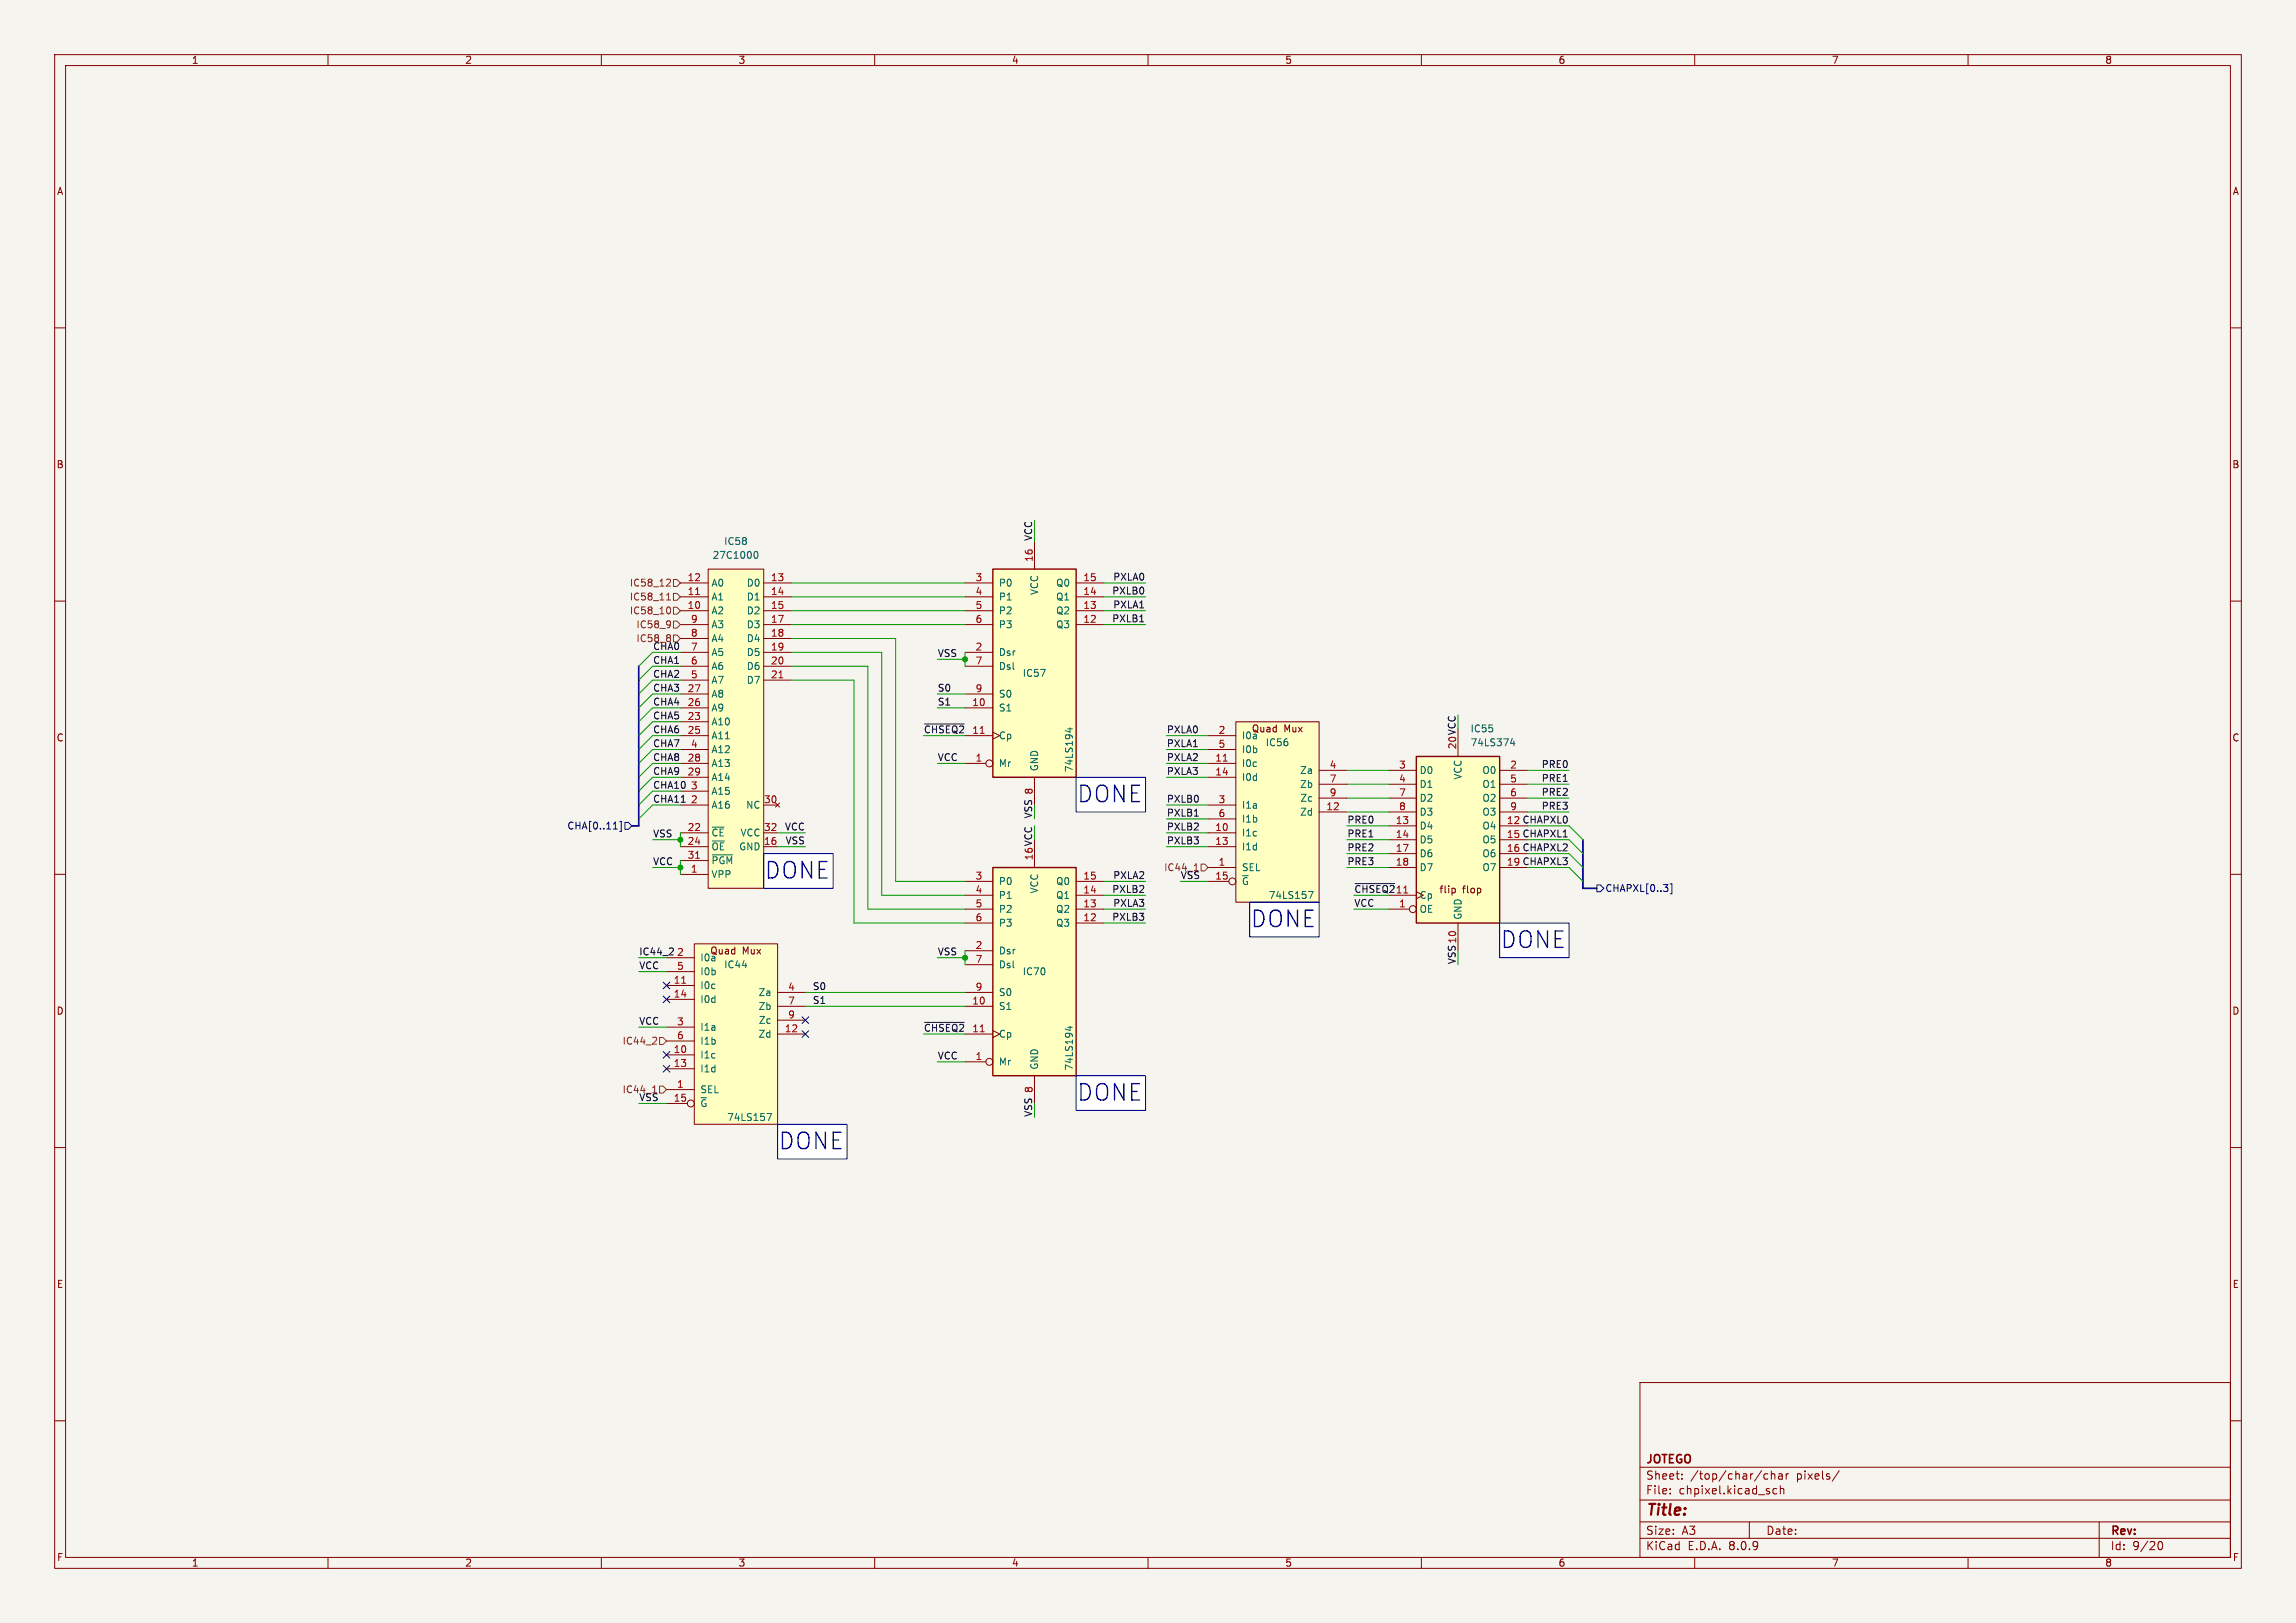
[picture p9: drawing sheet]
<svg xmlns="http://www.w3.org/2000/svg" width="420mm" height="297mm" viewBox="0 0 420 297" stroke-linecap="round" stroke-linejoin="round" font-family="sans-serif">
<defs><g id="words">
<g font-size="4.2" fill="#0000c2">
<text x="196.8" y="147.1">DONE</text>
<text x="139.7" y="161">DONE</text>
<text x="228.6" y="169.9">DONE</text>
<text x="274.3" y="173.7">DONE</text>
<text x="196.8" y="201.7">DONE</text>
<text x="142.2" y="210.6">DONE</text>
</g>
<text font-size="2.8" fill="#840000" x="301" y="277.9">Title:</text>
<g font-size="2.1" fill="#840000">
<text x="301" y="268.2">JOTEGO</text>
<text x="301" y="273.7">File:</text>
<text x="301" y="271">Sheet:</text>
<text x="307.1" y="273.7">chpixel.kicad_sch</text>
<text x="309.2" y="271">/top/char/char</text>
<text x="328.7" y="271">pixels/</text>
<text x="301" y="281.1">Size:</text>
<text x="307.6" y="281.1">A3</text>
<text x="323" y="281.1">Date:</text>
<text x="386" y="281.3">Rev:</text>
<text x="301" y="283.9">KiCad</text>
<text x="308.7" y="283.9">E.D.A.</text>
<text x="316.3" y="283.9">8.0.9</text>
<text x="386" y="283.9">Id:</text>
<text x="390.1" y="283.9">9/20</text>
</g>
<g font-size="1.8" fill="#840000">
<text x="35" y="11.9">1</text>
<text x="85" y="11.9">2</text>
<text x="135" y="11.9">3</text>
<text x="185" y="11.9">4</text>
<text x="235" y="11.9">5</text>
<text x="285" y="11.9">6</text>
<text x="335" y="11.9">7</text>
<text x="385" y="11.9">8</text>
<text x="10.3" y="35.9">A</text>
<text x="408.3" y="35.9">A</text>
<text x="10.3" y="85.9">B</text>
<text x="408.2" y="85.9">B</text>
<text x="10.3" y="135.9">C</text>
<text x="228.9" y="134.2">Quad</text>
<text x="234.8" y="134.2">Mux</text>
<text x="408.2" y="135.9">C</text>
<text x="262.7" y="163.7">flip</text>
<text x="267" y="163.7">flop</text>
<text x="129.8" y="174.9">Quad</text>
<text x="135.8" y="174.9">Mux</text>
<text x="10.3" y="185.9">D</text>
<text x="408.2" y="185.9">D</text>
<text x="10.3" y="235.9">E</text>
<text x="408.3" y="235.9">E</text>
<text x="10.3" y="285.9">F</text>
<text x="35" y="286.9">1</text>
<text x="85" y="286.9">2</text>
<text x="135" y="286.9">3</text>
<text x="185" y="286.9">4</text>
<text x="235" y="286.9">5</text>
<text x="285" y="286.9">6</text>
<text x="335" y="286.9">7</text>
<text x="385" y="286.9">8</text>
<text x="408.3" y="285.9">F</text>
</g>
<g font-size="1.8" fill="#006464">
<text x="132.4" y="99.9">IC58</text>
<text x="130" y="107.5">A0</text>
<text x="130.3" y="102.5">27C1000</text>
<text x="136.5" y="107.5">D0</text>
<text x="182.6" y="107.5">P0</text>
<text x="193.1" y="107.5">Q0</text>
<text x="130" y="112.6">A2</text>
<text x="130" y="110.1">A1</text>
<text x="136.5" y="110.1">D1</text>
<text x="136.5" y="112.6">D2</text>
<text x="182.6" y="110.1">P1</text>
<text x="182.6" y="112.6">P2</text>
<text x="190.1" y="109" transform="rotate(-90 190.1 109)">VCC</text>
<text x="193.1" y="112.6">Q2</text>
<text x="193.1" y="110.1">Q1</text>
<text x="130" y="117.7">A4</text>
<text x="130" y="115.2">A3</text>
<text x="136.5" y="115.2">D3</text>
<text x="136.5" y="117.7">D4</text>
<text x="182.6" y="115.2">P3</text>
<text x="193.1" y="115.2">Q3</text>
<text x="130" y="125.3">A7</text>
<text x="130" y="122.8">A6</text>
<text x="130" y="120.2">A5</text>
<text x="136.5" y="120.2">D5</text>
<text x="136.5" y="122.8">D6</text>
<text x="136.5" y="125.3">D7</text>
<text x="182.6" y="120.2">Dsr</text>
<text x="182.6" y="122.8">Dsl</text>
<text x="187" y="124.1">IC57</text>
<text x="130" y="130.4">A9</text>
<text x="130" y="127.9">A8</text>
<text x="182.6" y="130.4">S1</text>
<text x="182.6" y="127.9">S0</text>
<text x="130" y="132.9">A10</text>
<text x="130" y="135.5">A11</text>
<text x="182.6" y="135.5">Cp</text>
<text x="227.1" y="135.5">I0a</text>
<text x="231.4" y="136.8">IC56</text>
<text x="268.9" y="136.8">74LS374</text>
<text x="268.9" y="134.2">IC55</text>
<text x="130" y="140.6">A13</text>
<text x="130" y="143.1">A14</text>
<text x="130" y="138">A12</text>
<text x="182.6" y="140.6">Mr</text>
<text x="190.1" y="141.2" transform="rotate(-90 190.1 141.2)">GND</text>
<text x="196.4" y="141.4" transform="rotate(-90 196.4 141.4)">74LS194</text>
<text x="227.1" y="140.6">I0c</text>
<text x="227.1" y="143.1">I0d</text>
<text x="227.1" y="138">I0b</text>
<text x="237.7" y="141.8">Za</text>
<text x="259.6" y="141.8">D0</text>
<text x="267.6" y="142.8" transform="rotate(-90 267.6 142.8)">VCC</text>
<text x="271.1" y="141.8">O0</text>
<text x="130" y="148.2">A16</text>
<text x="130" y="145.6">A15</text>
<text x="136.4" y="148.2">NC</text>
<text x="227.1" y="148.2">I1a</text>
<text x="237.7" y="149.5">Zd</text>
<text x="237.7" y="144.4">Zb</text>
<text x="237.8" y="146.9">Zc</text>
<text x="259.6" y="144.4">D1</text>
<text x="259.6" y="146.9">D2</text>
<text x="259.6" y="149.5">D3</text>
<text x="271.1" y="144.4">O1</text>
<text x="271.1" y="146.9">O2</text>
<text x="271.1" y="149.5">O3</text>
<text x="130" y="153.3">~{CE} VCC</text>
<text x="130" y="155.8">~{OE}GND</text>
<text x="227.1" y="153.3">I1c</text>
<text x="227.1" y="155.8">I1d</text>
<text x="227.1" y="150.7">I1b</text>
<text x="259.6" y="152">D4</text>
<text x="259.6" y="154.5">D5</text>
<text x="271.1" y="152">O4</text>
<text x="271.1" y="154.5">O5</text>
<text x="130" y="160.9">VPP</text>
<text x="130" y="158.3">~{PGM}</text>
<text x="227.1" y="159.6">SEL</text>
<text x="259.6" y="157.1">D6</text>
<text x="259.6" y="159.6">D7</text>
<text x="271.1" y="157.1">O6</text>
<text x="271.1" y="159.6">O7</text>
<text x="182.6" y="162.2">P0</text>
<text x="182.6" y="164.7">P1</text>
<text x="182.6" y="167.2">P2</text>
<text x="190.1" y="163.6" transform="rotate(-90 190.1 163.6)">VCC</text>
<text x="193.1" y="167.2">Q2</text>
<text x="193.1" y="164.7">Q1</text>
<text x="193.1" y="162.2">Q0</text>
<text x="227.1" y="162.2">~{G}</text>
<text x="232" y="164.7">74LS157</text>
<text x="259.6" y="167.2">OE</text>
<text x="259.6" y="164.7">Cp</text>
<text x="182.6" y="169.8">P3</text>
<text x="193.1" y="169.8">Q3</text>
<text x="267.6" y="168.4" transform="rotate(-90 267.6 168.4)">GND</text>
<text x="128" y="176.1">I0a</text>
<text x="128" y="178.7">I0b</text>
<text x="132.4" y="177.4">IC44</text>
<text x="182.6" y="174.9">Dsr</text>
<text x="182.6" y="177.4">Dsl</text>
<text x="187" y="178.7">IC70</text>
<text x="128" y="181.2">I0c</text>
<text x="128" y="183.7">I0d</text>
<text x="138.7" y="182.5">Za</text>
<text x="138.7" y="185">Zb</text>
<text x="182.6" y="185">S1</text>
<text x="182.6" y="182.5">S0</text>
<text x="128" y="188.8">I1a</text>
<text x="128" y="191.4">I1b</text>
<text x="138.7" y="190.1">Zd</text>
<text x="138.7" y="187.6">Zc</text>
<text x="182.6" y="190.1">Cp</text>
<text x="128" y="193.9">I1c</text>
<text x="128" y="196.4">I1d</text>
<text x="182.6" y="195.2">Mr</text>
<text x="190.1" y="195.8" transform="rotate(-90 190.1 195.8)">GND</text>
<text x="196.4" y="196" transform="rotate(-90 196.4 196)">74LS194</text>
<text x="128" y="200.3">SEL</text>
<text x="128" y="202.8">~{G}</text>
<text x="132.9" y="205.3">74LS157</text>
</g>
<g font-size="1.8" fill="#0f0f0f">
<text x="188.9" y="99.1" transform="rotate(-90 188.9 99.1)">VCC</text>
<text x="203.5" y="106.3">PXLA0</text>
<text x="203.4" y="108.9">PXLB0</text>
<text x="203.4" y="114">PXLB1</text>
<text x="203.5" y="111.4">PXLA1</text>
<text x="119.4" y="119">CHA0</text>
<text x="119.4" y="121.6">CHA1</text>
<text x="119.4" y="124.1">CHA2</text>
<text x="171.4" y="120.3">VSS</text>
<text x="119.4" y="131.7">CHA5</text>
<text x="119.4" y="129.2">CHA4</text>
<text x="119.4" y="126.7">CHA3</text>
<text x="171.4" y="129.2">S1</text>
<text x="171.4" y="126.7">S0</text>
<text x="119.4" y="136.8">CHA7</text>
<text x="119.4" y="134.3">CHA6</text>
<text x="168.9" y="134.3">~{CHSEQ2}11</text>
<text x="213.4" y="136.8">PXLA1</text>
<text x="213.4" y="134.3">PXLA0</text>
<text x="119.4" y="141.9">CHA9</text>
<text x="119.4" y="139.4">CHA8</text>
<text x="171.4" y="139.4">VCC</text>
<text x="213.4" y="139.4">PXLA2</text>
<text x="213.4" y="141.9">PXLA3</text>
<text x="281.9" y="140.6">PRE0</text>
<text x="281.9" y="143.2">PRE1</text>
<text x="119.4" y="147">CHA11</text>
<text x="119.4" y="144.4">CHA10</text>
<text x="213.4" y="149.5">PXLB1</text>
<text x="213.4" y="147">PXLB0</text>
<text x="281.9" y="145.7">PRE2</text>
<text x="281.9" y="148.2">PRE3</text>
<text x="119.4" y="153.3">VSS</text>
<text x="143.5" y="152.1">VCC</text>
<text x="143.6" y="154.6">VSS</text>
<text x="213.4" y="152.1">PXLB2</text>
<text x="213.4" y="154.6">PXLB3</text>
<text x="246.4" y="150.8">PRE0</text>
<text x="246.4" y="155.9">PRE2</text>
<text x="246.4" y="153.3">PRE1</text>
<text x="275.5" y="150.9">12 CHAPXL0</text>
<text x="275.5" y="153.4">15 CHAPXL1</text>
<text x="275.5" y="156">16 CHAPXL2</text>
<text x="119.4" y="158.4">VCC</text>
<text x="203.5" y="160.9">PXLA2</text>
<text x="215.9" y="160.9">VSS</text>
<text x="246.4" y="158.4">PRE3</text>
<text x="275.5" y="158.5">19 CHAPXL3</text>
<text x="203.4" y="163.5">PXLB2</text>
<text x="203.5" y="166">PXLA3</text>
<text x="247.6" y="166">VCC</text>
<text x="247.6" y="163.5">~{CHSEQ2}</text>
<text x="255.2" y="163.6">11</text>
<text x="203.4" y="168.6">PXLB3</text>
<text x="116.8" y="177.5">VCC</text>
<text x="116.8" y="174.9">IC44_2</text>
<text x="171.4" y="174.9">VSS</text>
<text x="148.6" y="181.3">S0</text>
<text x="148.6" y="183.8">S1</text>
<text x="116.8" y="187.6">VCC</text>
<text x="168.9" y="188.9">~{CHSEQ2}11</text>
<text x="171.4" y="194">VCC</text>
<text x="116.8" y="201.6">VSS</text>
</g>
<g font-size="1.8" fill="#725600">
<text x="115.1" y="107.5">IC58_12</text>
<text x="115.1" y="110.1">IC58_11</text>
<text x="115.1" y="112.6">IC58_10</text>
<text x="116.3" y="115.2">IC58_9</text>
<text x="116.3" y="117.7">IC58_8</text>
<text x="212.8" y="159.6">IC44_1</text>
<text x="113.8" y="191.4">IC44_2</text>
<text x="113.8" y="200.3">IC44_1</text>
</g>
<g font-size="1.8" fill="#a90000">
<text x="125.7" y="106.4">12</text>
<text x="140.9" y="106.4">13</text>
<text x="178.4" y="106.4">3</text>
<text x="189" y="102.9" transform="rotate(-90 189 102.9)">16</text>
<text x="198.1" y="106.4">15</text>
<text x="125.7" y="111.5">10</text>
<text x="125.7" y="109">11</text>
<text x="140.9" y="109">14</text>
<text x="140.9" y="111.5">15</text>
<text x="178.4" y="109">4</text>
<text x="178.4" y="111.5">5</text>
<text x="198.1" y="111.5">13</text>
<text x="198.1" y="109">14</text>
<text x="126.3" y="119.1">7</text>
<text x="126.3" y="116.6">8</text>
<text x="126.3" y="114">9</text>
<text x="140.9" y="114">17</text>
<text x="140.9" y="116.6">18</text>
<text x="140.9" y="119.1">19</text>
<text x="178.4" y="119.1">2</text>
<text x="178.4" y="114">6</text>
<text x="198.1" y="114">12</text>
<text x="126.3" y="124.2">5</text>
<text x="126.3" y="121.7">6</text>
<text x="140.9" y="121.7">20</text>
<text x="140.9" y="124.2">21</text>
<text x="178.4" y="121.7">7</text>
<text x="125.7" y="131.8">23</text>
<text x="125.7" y="129.3">26</text>
<text x="125.7" y="126.7">27</text>
<text x="177.8" y="129.3">10</text>
<text x="178.4" y="126.7">9</text>
<text x="125.7" y="134.4">25</text>
<text x="126.3" y="136.9">4</text>
<text x="222.8" y="134.4">2</text>
<text x="222.8" y="136.9">5</text>
<text x="125.7" y="139.4">28</text>
<text x="125.7" y="142">29</text>
<text x="178.4" y="139.4">1</text>
<text x="222.2" y="139.4">11</text>
<text x="222.2" y="142">14</text>
<text x="243.1" y="140.7">4</text>
<text x="243.1" y="143.3">7</text>
<text x="255.8" y="140.7">3</text>
<text x="255.8" y="143.3">4</text>
<text x="276.2" y="140.7">2</text>
<text x="276.2" y="143.3">5</text>
<text x="126.3" y="147.1">2</text>
<text x="126.3" y="144.5">3</text>
<text x="139.7" y="147.1">30</text>
<text x="222.8" y="147.1">3</text>
<text x="222.8" y="149.6">6</text>
<text x="242.5" y="148.3">12</text>
<text x="243.1" y="145.8">9</text>
<text x="255.8" y="145.8">7</text>
<text x="255.8" y="148.3">8</text>
<text x="276.2" y="145.8">6</text>
<text x="276.2" y="148.3">9</text>
<text x="125.7" y="152.1">22</text>
<text x="125.7" y="154.7">24</text>
<text x="139.7" y="154.7">16</text>
<text x="139.7" y="152.1">32</text>
<text x="222.2" y="152.1">10</text>
<text x="222.2" y="154.7">13</text>
<text x="255.2" y="150.9">13</text>
<text x="255.2" y="153.4">14</text>
<text x="255.2" y="156">17</text>
<text x="125.7" y="157.2">31</text>
<text x="126.3" y="159.8">1</text>
<text x="178.4" y="161">3</text>
<text x="198.1" y="161">15</text>
<text x="222.2" y="161">15</text>
<text x="222.8" y="158.5">1</text>
<text x="255.2" y="158.5">18</text>
<text x="178.4" y="163.6">4</text>
<text x="178.4" y="166.1">5</text>
<text x="198.1" y="166.1">13</text>
<text x="198.1" y="163.6">14</text>
<text x="255.8" y="166.1">1</text>
<text x="178.4" y="173.7">2</text>
<text x="178.4" y="168.7">6</text>
<text x="198.1" y="168.7">12</text>
<text x="123.8" y="175">2</text>
<text x="123.8" y="177.5">5</text>
<text x="178.4" y="176.3">7</text>
<text x="123.1" y="180.1">11</text>
<text x="123.1" y="182.6">14</text>
<text x="144.1" y="181.4">4</text>
<text x="144.1" y="183.9">7</text>
<text x="177.8" y="183.9">10</text>
<text x="178.4" y="181.4">9</text>
<text x="123.8" y="187.7">3</text>
<text x="123.8" y="190.2">6</text>
<text x="143.5" y="189">12</text>
<text x="144.1" y="186.4">9</text>
<text x="123.1" y="192.8">10</text>
<text x="123.1" y="195.3">13</text>
<text x="178.4" y="194.1">1</text>
<text x="123.1" y="201.7">15</text>
<text x="123.8" y="199.1">1</text>
</g>
<g font-size="1.8" fill="#009600">
<text x="266.4" y="137.2" transform="rotate(-90 266.4 137.2)">20 VCC</text>
<text x="188.9" y="149.9" transform="rotate(-90 188.9 149.9)">VSS 8</text>
<text x="189" y="157.5" transform="rotate(-90 189 157.5)">16 VCC</text>
<text x="266.4" y="176.5" transform="rotate(-90 266.4 176.5)">VSS10</text>
<text x="188.9" y="204.5" transform="rotate(-90 188.9 204.5)">VSS 8</text>
</g>
<g font-size="1.8" fill="#000084">
<text x="103.7" y="152">CHA[0..11]</text>
<text x="293.6" y="163.4">CHAPXL[0..3]</text>
</g>
</g></defs>
<path d="M0 0h420v297h-420z" fill="#f5f4ef" stroke="#f5f4ef" stroke-width=".18"/>
<g fill="none" stroke="#840000" stroke-width=".18">
<path d="M10 10h400v277h-400zM12 12h396v273h-396zM60 10v2M110 10v2M160 10v2M210 10v2M260 10v2M310 10v2M360 10v2M10 60h2M408 60h2M10 110h2"/>
<path d="M408 110h2M10 160h2M408 160h2M10 210h2M408 210h2M300 253h108v32h-108zM10 260h2M300 278.5h108M300 274.5h108M300 268.5h108M305.5 273.2v.2M305.5 272.5v.1"/>
<path d="M307.7 270.5v.2M307.7 269.8v.1M320 278.5v3M322.7 270.4l.2 .3 .5-.1M323.4 269.8l-.5-.1-.2 .3M324 269.8l.2-.1 .4 .1 .1 .9M324 269.2v1.5M325 272.5l-.4-.1-.3 .3v.4l.1 .2h.6M325.4 269.8h.5l.1 .9M325.7 272.5l.2-.1 .3 .1 .1 .9M325.7 271.9v1.5M326 270l-.5 .1a.29 .29 0 0 0-.2 .3 .29 .29 0 0 0 .2 .3l.5-.1"/>
<path d="M326.7 269.7v1M327.2 269.7l-.3 .1-.2 .2M336.4 269.1l-1.2 1.9M384 278.5v6.5M408 260h2M60 285v2M110 285v2M160 285v2M210 285v2M260 285v2M300 281.5h108M310 285v2"/>
<path d="M360 285v2M394.7 282.7l.2-.5 .2-.1a.8 .8 0 0 1 .5 .7 .8 .8 0 0 1-.5 .8l-.2-.2-.2-.4"/>
</g>
<g fill="#fff">
<path d="M228.6 165.1h12.7v6.4h-12.7z"/>
<path d="M142.2 205.7h12.7v6.4h-12.7z"/>
<path d="M274.3 168.9h12.7v6.4h-12.7z"/>
<path d="M196.8 196.9h12.7v6.3h-12.7z"/>
<path d="M196.8 142.2h12.7v6.4h-12.7z"/>
<path d="M139.7 156.2h12.7v6.4h-12.7z"/>
</g>
<path d="M129.5 104.1h10.2v58.5h-10.2z" fill="#ffffc2"/>
<g fill="none" stroke="#840000" stroke-width=".18">
<path d="M124.5 111.8h5M124.5 109.2h5M124.5 106.7h5M124.5 114.3h5M124.5 116.8h5M124.5 119.4h5M129.5 104.1h10.2v58.5h-10.2zM139.7 111.8h5.1M139.7 109.2h5.1M139.7 106.7h5.1M139.7 114.3h5.1M139.7 116.8h5.1"/>
<path d="M139.7 119.4h5.1M124.5 121.9h5M124.5 124.5h5M124.5 132.1h5M124.5 134.6h5M124.5 129.5h5M124.5 127h5M124.5 139.7h5M124.5 137.2h5M139.7 121.9h5.1M139.7 124.5h5.1M124.5 147.3h5"/>
<path d="M124.5 154.9h5M124.5 152.4h5M124.5 142.2h5M124.5 144.8h5M124.5 157.5h5M139.7 147.3h2.5M139.7 154.9h2.5M139.7 152.4h2.5M141.9 146.9l.7 .8M142.6 146.9l-.7 .8M124.5 160h5"/>
</g>
<path d="M127.2 108.8h.8M142.5 124h.7M127.2 157.1h.8" fill="none" stroke="#a90000" stroke-width=".18"/>
<path d="M138 101.2l.2-.3a.68 .68 0 0 1 .5 .6 .68 .68 0 0 1-.5 .7l-.2-.3M130.3 156.4h3.7" fill="none" stroke="#006464" stroke-width=".18"/>
<path d="M181.6 158.8h15.2v38.1h-15.2z" fill="#ffffc2"/>
<path d="M181.6 158.8h15.2v38.1h-15.2z" fill="none" stroke="#840000" stroke-width=".25"/>
<g fill="none" stroke="#840000" stroke-width=".18">
<path d="M189.2 153.7v5.1M176.5 168.9h5.1M176.5 166.4h5.1M176.5 163.8h5.1M176.5 161.3h5.1M176.5 174h5.1M176.5 176.5h5.1M196.8 168.9h5.1M196.8 166.4h5.1M196.8 163.8h5.1M196.8 161.3h5.1M176.5 194.3h3.8"/>
<path d="M176.5 184.2h5.1M176.5 189.2h5.1M176.5 181.6h5.1M181.6 188.6l1.3 .6-1.3 .7M189.2 196.9v5"/>
<circle cx="181" cy="194.3" r=".63"/>
</g>
<path d="M179.3 188.8h.7" fill="none" stroke="#a90000" stroke-width=".18"/>
<path d="M195.3 188h.9M195.7 187.8v.8l-.9-.3" fill="none" stroke="#006464" stroke-width=".18"/>
<path d="M127 172.7h15.2v33h-15.2z" fill="#ffffc2"/>
<g fill="none" stroke="#840000" stroke-width=".18">
<path d="M121.9 175.3h5.1M121.9 177.8h5.1M127 172.7h15.2v33h-15.2zM121.9 199.4h5.1M121.9 193h5.1M121.9 180.3h5.1M121.9 195.6h5.1M121.9 182.9h5.1M121.9 188h5.1M121.9 190.5h5.1M142.2 189.2h5.1M142.2 181.6h5.1"/>
<path d="M142.2 184.2h5.1M142.2 186.7h5.1M121.9 201.9h3.8"/>
<circle cx="126.4" cy="201.9" r=".63"/>
</g>
<path d="M124.7 179.9h.7" fill="none" stroke="#a90000" stroke-width=".18"/>
<path d="M140.3 203.8h.8l-.5 1.2" fill="none" stroke="#006464" stroke-width=".18"/>
<path d="M181.6 104.1h15.2v38.1h-15.2z" fill="#ffffc2"/>
<path d="M181.6 104.1h15.2v38.1h-15.2z" fill="none" stroke="#840000" stroke-width=".25"/>
<g fill="none" stroke="#840000" stroke-width=".18">
<path d="M189.2 99.1v5M176.5 114.3h5.1M176.5 111.8h5.1M176.5 109.2h5.1M176.5 106.7h5.1M176.5 119.4h5.1M196.8 114.3h5.1M196.8 111.8h5.1M196.8 109.2h5.1M196.8 106.7h5.1M176.5 139.7h3.8M176.5 129.5h5.1"/>
<path d="M176.5 134.6h5.1M176.5 121.9h5.1M176.5 127h5.1M181.6 134l1.3 .6-1.3 .7M189.2 142.2v5.1"/>
<circle cx="181" cy="139.7" r=".63"/>
</g>
<path d="M179.3 134.2h.7" fill="none" stroke="#a90000" stroke-width=".18"/>
<path d="M195.3 133.4h.9M195.7 133.2v.8l-.9-.3" fill="none" stroke="#006464" stroke-width=".18"/>
<path d="M226.1 132.1h15.2v33h-15.2z" fill="#ffffc2"/>
<g fill="none" stroke="#840000" stroke-width=".18">
<path d="M221 139.7h5.1M221 134.6h5.1M221 137.2h5.1M226.1 132.1h15.2v33h-15.2zM221 158.8h5.1M221 152.4h5.1M221 154.9h5.1M221 142.2h5.1M221 147.3h5.1M221 149.9h5.1M241.3 148.6h5.1M241.3 141h5.1"/>
<path d="M241.3 143.5h5.1M241.3 146.1h5.1M221 161.3h3.8"/>
<circle cx="225.4" cy="161.3" r=".63"/>
</g>
<path d="M223.8 139.3h.7" fill="none" stroke="#a90000" stroke-width=".18"/>
<path d="M239.3 163.1h.9l-.6 1.3" fill="none" stroke="#006464" stroke-width=".18"/>
<path d="M259.1 138.4h15.2v30.5h-15.2z" fill="#ffffc2"/>
<path d="M259.1 138.4h15.2v30.5h-15.2z" fill="none" stroke="#840000" stroke-width=".25"/>
<g fill="none" stroke="#840000" stroke-width=".18">
<path d="M266.7 133.4v5M254 151.1h5.1M254 153.7h5.1M254 156.2h5.1M254 158.8h5.1M254 141h5.1M254 143.5h5.1M254 146.1h5.1M254 148.6h5.1M274.3 151.1h5.1M274.3 153.7h5.1M274.3 156.2h5.1"/>
<path d="M274.3 158.8h5.1M274.3 141h5.1M274.3 143.5h5.1M274.3 146.1h5.1M274.3 148.6h5.1M254 166.4h3.8M254 163.8h5.1M265.6 162.5v1.3M265.6 162.6l.4-.1 .2 .3-.1 .5h-.5M266.7 168.9v5.1M270.4 162.5l.3 .1 .2 .2-.1 .5-.4 .1"/>
<circle cx="258.4" cy="166.4" r=".63"/>
</g>
<path d="M276.6 135.1l-.3 .9h.8M276.9 135.6v.9" fill="none" stroke="#006464" stroke-width=".18"/>
<g fill="none" stroke="#725600" stroke-width=".18">
<path d="M121.9 109.8h.8M122.1 108.8l.2-.3v1.3M122.1 106l.4 .1 .2 .3-.8 .9h.8M122.2 111.1a.68 .68 0 0 1 .5 .6 .68 .68 0 0 1-.5 .6M122.5 113.7l.2 .6-.2 .5M122.5 116.2l.2 .2-.2 .2M122.5 116.8l.2 .4M122.7 114.2l-.2 .1M123.2 108.6h.6l.7 .6-.7 .7h-.6zM123.2 111.1h.6l.7 .7-.7 .6h-.6zM123.2 106h.6l.7 .7-.7 .6h-.6zM123.2 113.7h.6l.7 .6-.7 .6h-.6z"/>
<path d="M123.2 116.2h.6l.7 .6-.7 .7h-.6zM219.7 158.1h.6l.7 .7-.7 .6h-.6zM120 189.9l.1 .2v.3l-.8 .7h.8M120.6 198.8h.7l.6 .6-.6 .6h-.7zM120.6 189.9h.7l.6 .6-.6 .6h-.7z"/>
</g>
<g fill="none" stroke="#000084" stroke-width=".18">
<path d="M112.2 151.7h.7M113.3 150.3h.3v1.8h-.3M114.3 150.5h.6l.7 .6-.7 .7h-.6zM121.3 179.7l1.2 1.2M122.5 179.7l-1.2 1.2M292.1 161.9h.6l.7 .7-.7 .6h-.6zM304.3 161.9h.8l-.4 .5M305 162.5v.5M305.5 161.7h.3v1.9h-.3M121.3 195l1.2 1.2M121.3 192.4l1.2 1.2M121.3 182.3l1.2 1.2"/>
<path d="M122.5 195l-1.2 1.2M122.5 192.4l-1.2 1.2M122.5 182.3l-1.2 1.2M146.7 186.1l1.2 1.2M146.7 188.6l1.2 1.2M147.9 186.1l-1.2 1.2M147.9 188.6l-1.2 1.2"/>
</g>
<path d="M208.5 113.8h.7M169.1 132.5h7.3M218.5 149.3h.7M123 173.5l.2 .2-.1 .3-.7 .7h.8M247.9 161.7h7.2M169.1 187.1h7.3" fill="none" stroke="#0f0f0f" stroke-width=".18"/>
<path d="M139.7 156.2h12.7v6.4h-12.7zM196.8 142.2h12.7v6.4h-12.7zM228.6 165.1h12.7v6.4h-12.7zM274.3 168.9h12.7v6.4h-12.7zM196.8 196.9h12.7v6.3h-12.7zM142.2 205.7h12.7v6.4h-12.7z" fill="none" stroke="#0000c2" stroke-width=".18"/>
<path d="M116.8 121.9v29.2h-1.2M289.6 153.7v8.9h2.5" fill="none" stroke="#000084" stroke-width=".3"/>
<g fill="none" stroke="#009600" stroke-width=".18">
<path d="M189.2 95.3v3.8M124.5 119.4h-5.1l-2.6 2.5M144.8 114.3h31.7M144.8 109.2h31.7M144.8 119.4h16.5v44.4h15.2M144.8 111.8h31.7M144.8 106.7h31.7M144.8 116.8h19v44.5h12.7M176.5 119.4v2.5M201.9 114.3h7.6M201.9 109.2h7.6M201.9 111.8h7.6"/>
<path d="M201.9 106.7h7.6M124.5 124.5h-5.1l-2.6 2.5M124.5 121.9h-5.1l-2.6 2.6M124.5 134.6h-5.1l-2.6 2.6M124.5 129.5h-5.1l-2.6 2.6M124.5 127h-5.1l-2.6 2.5M124.5 139.7h-5.1l-2.6 2.5M124.5 137.2h-5.1l-2.6 2.5M124.5 132.1h-5.1l-2.6 2.5M144.8 121.9h13.9v44.5h17.8M144.8 124.5h11.4v44.4h20.3M168.9 134.6h7.6"/>
<path d="M171.4 129.5h5.1M171.4 127h5.1M171.4 139.7h5.1M171.4 120.7h5.1M213.4 134.6h7.6M213.4 139.7h7.6M213.4 137.2h7.6M119.4 153.7h5.1M119.4 158.8h5.1M124.5 152.4v2.5M124.5 157.5v2.5M124.5 142.2h-5.1l-2.6 2.6"/>
<path d="M124.5 144.8h-5.1l-2.6 2.5M124.5 147.3h-5.1l-2.6 2.6M142.2 154.9h5.1M142.2 152.4h5.1M213.4 154.9h7.6M213.4 149.9h7.6M213.4 142.2h7.6M213.4 147.3h7.6M213.4 152.4h7.6M246.4 146.1h7.6M246.4 143.5h7.6M246.4 153.7h7.6"/>
<path d="M246.4 158.8h7.6M246.4 141h7.6M246.4 151.1h7.6M246.4 156.2h7.6M246.4 148.6h7.6M279.4 146.1h7.6M279.4 143.5h7.6M279.4 153.7h7.6l2.6 2.5M279.4 158.8h7.6l2.6 2.5M279.4 141h7.6M279.4 151.1h7.6l2.6 2.6M279.4 156.2h7.6l2.6 2.6"/>
<path d="M279.4 148.6h7.6M116.8 175.3h5.1M116.8 177.8h5.1M171.4 175.3h5.1M176.5 174v2.5M201.9 163.8h7.6M201.9 166.4h7.6M201.9 161.3h7.6M201.9 168.9h7.6M215.9 161.3h5.1M247.6 163.8h6.4M247.6 166.4h6.4"/>
<path d="M116.8 188h5.1M147.3 184.2h29.2M147.3 181.6h29.2M168.9 189.2h7.6M171.4 194.3h5.1M116.8 201.9h5.1"/>
</g>
<g fill="#009600" stroke="#009600" stroke-width=".18">
<circle cx="124.5" cy="153.7" r=".46"/>
<circle cx="124.5" cy="158.8" r=".46"/>
<circle cx="176.5" cy="120.7" r=".46"/>
<circle cx="176.5" cy="175.3" r=".46"/>
</g>
<use href="#words"/>
</svg>
